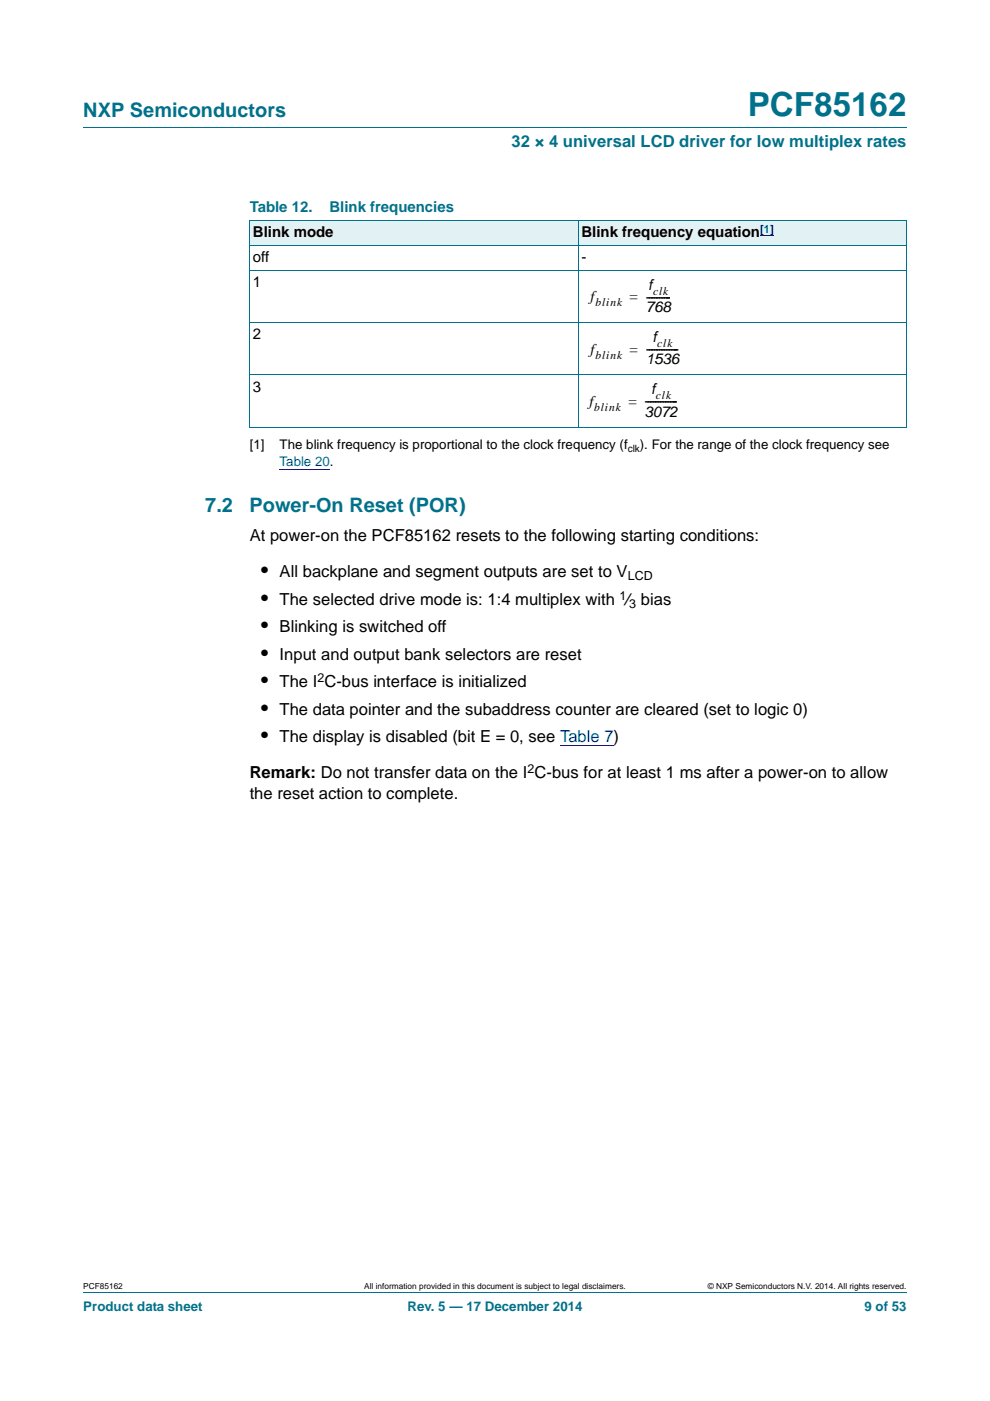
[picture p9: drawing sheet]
<svg xmlns="http://www.w3.org/2000/svg" width="210mm" height="297mm" viewBox="0 0 210 297" stroke-linecap="round" stroke-linejoin="round" font-family="sans-serif">
<defs><g id="words">
<text font-size="7" fill="#00718a" x="158.6" y="24.6">PCF85162</text>
<g font-size="4.2" fill="#00718a">
<text x="17.7" y="24.9">NXP Semiconductors</text>
<text x="43.5" y="108.6">7.2</text>
<text x="52.9" y="108.6">Power-On Reset (POR)</text>
</g>
<g font-size="4.2">
<text x="55.4" y="122.4">•</text>
<text x="55.4" y="128.2">•</text>
<text x="55.4" y="134">•</text>
<text x="55.4" y="139.8">•</text>
<text x="55.4" y="145.7">•</text>
<text x="55.4" y="151.5">•</text>
<text x="55.4" y="157.3">•</text>
</g>
<text font-size="3.5" fill="#00718a" x="108.5" y="31.1">32 × 4 universal LCD driver for low multiplex rates</text>
<g font-size="3.5">
<text x="53" y="114.8">At power-on the PCF85162 resets to the following starting conditions:</text>
<text x="59.3" y="122.4">All backplane and segment outputs are set to V</text>
<text x="59.3" y="128.2">The selected drive mode is: 1:4 multiplex with ⁄ bias</text>
<text x="59.3" y="134">Blinking is switched off</text>
<text x="59.3" y="139.8">Input and output bank selectors are reset</text>
<text x="59.3" y="145.7">The I C-bus interface is initialized</text>
<text x="59.3" y="151.5">The data pointer and the subaddress counter are cleared (set to logic 0)</text>
<text x="59.3" y="157.3">The display is disabled (bit E = 0, see Table 7)</text>
<text x="53" y="164.9">Remark: Do not transfer data on the I C-bus for at least 1 ms after a power-on to allow</text>
<text x="53" y="169.3">the reset action to complete.</text>
</g>
<g font-size="3.2" fill="#00718a">
<text x="53" y="45">Table 12.</text>
<text x="69.9" y="45">Blink frequencies</text>
</g>
<g font-size="3.2">
<text x="53.7" y="50.3">Blink mode</text>
<text x="123.3" y="50.3">Blink frequency equation</text>
<text x="53.7" y="55.6">off</text>
<text x="123.3" y="55.6">-</text>
<text x="53.7" y="60.9">1</text>
<text x="125.3" y="63.9">f</text>
<text x="133.5" y="63.9">= ---------</text>
<text x="137.5" y="61.5">f</text>
<text x="53.7" y="71.9">2</text>
<text x="137" y="66.2">768</text>
<text x="125.3" y="75">f</text>
<text x="133.5" y="75">= ------------</text>
<text x="137" y="77.3">1536</text>
<text x="138.4" y="72.6">f</text>
<text x="53.7" y="83">3</text>
<text x="138.1" y="83.6">f</text>
<text x="125" y="86.1">f</text>
<text x="133.3" y="86.1">= ------------</text>
<text x="136.7" y="88.4">3072</text>
</g>
<g font-size="2.8">
<text x="53" y="95.3">[1]</text>
<text x="59.3" y="95.3">The blink frequency is proportional to the clock frequency (f</text>
<text x="135.7" y="95.3">). For the range of the clock frequency see</text>
</g>
<text font-size="2.8" fill="#00f" x="59.3" y="98.8">Table 20.</text>
<g font-size="2.8" fill="#00718a">
<text x="17.7" y="277.9">Product data sheet</text>
<text x="86.4" y="277.9">Rev. 5 — 17 December 2014</text>
<text x="183.4" y="277.9">9 of 53</text>
</g>
<g font-size="2.6">
<text x="133.1" y="123">LCD</text>
<text x="131.4" y="127.1">1</text>
<text x="133.5" y="128.8">3</text>
<text x="67.3" y="144.6">2</text>
<text x="111.9" y="163.8">2</text>
</g>
<g font-size="2.5">
<text x="126.3" y="64.9">blink</text>
<text x="138.5" y="62.5">clk</text>
<text x="126.3" y="76">blink</text>
<text x="139.4" y="73.6">clk</text>
<text x="126" y="87.1">blink</text>
<text x="139.1" y="84.7">clk</text>
</g>
<text font-size="2.4" fill="#00f" x="161.2" y="49.3">[1]</text>
<text font-size="2.1" x="133.1" y="95.8">clk</text>
<g font-size="1.8">
<text x="17.7" y="273.3">PCF85162</text>
<text x="77.3" y="273.3">All information provided in this document is subject to legal disclaimers.</text>
<text x="150.1" y="273.3">© NXP Semiconductors N.V. 2014. All rights reserved.</text>
</g>
</g></defs>
<path d="M17.7 27h174.6M17.7 273.9h174.6" fill="none" stroke="#00718a" stroke-width=".21"/>
<path d="M59.3 99.5h10.7M118.8 158h11.4" fill="none" stroke="#00f" stroke-width=".21"/>
<g fill="#e2f1f4">
<path d="M53 46.7h69.6v5.3h-69.6z"/>
<path d="M122.6 46.7h69.7v5.3h-69.7z"/>
</g>
<path d="M161.2 50h2.9" fill="none" stroke="#00f" stroke-width=".21"/>
<path d="M52.9 46.7l139.4 .1v43.7M52.9 52h139.4M52.9 57.3h139.4M53 46.8v43.7M122.6 46.7v43.9M52.9 68.4h139.4M52.9 79.5h139.4M52.9 90.6h139.4" fill="none" stroke="#00718a" stroke-width=".21"/>
<use href="#words"/>
</svg>
